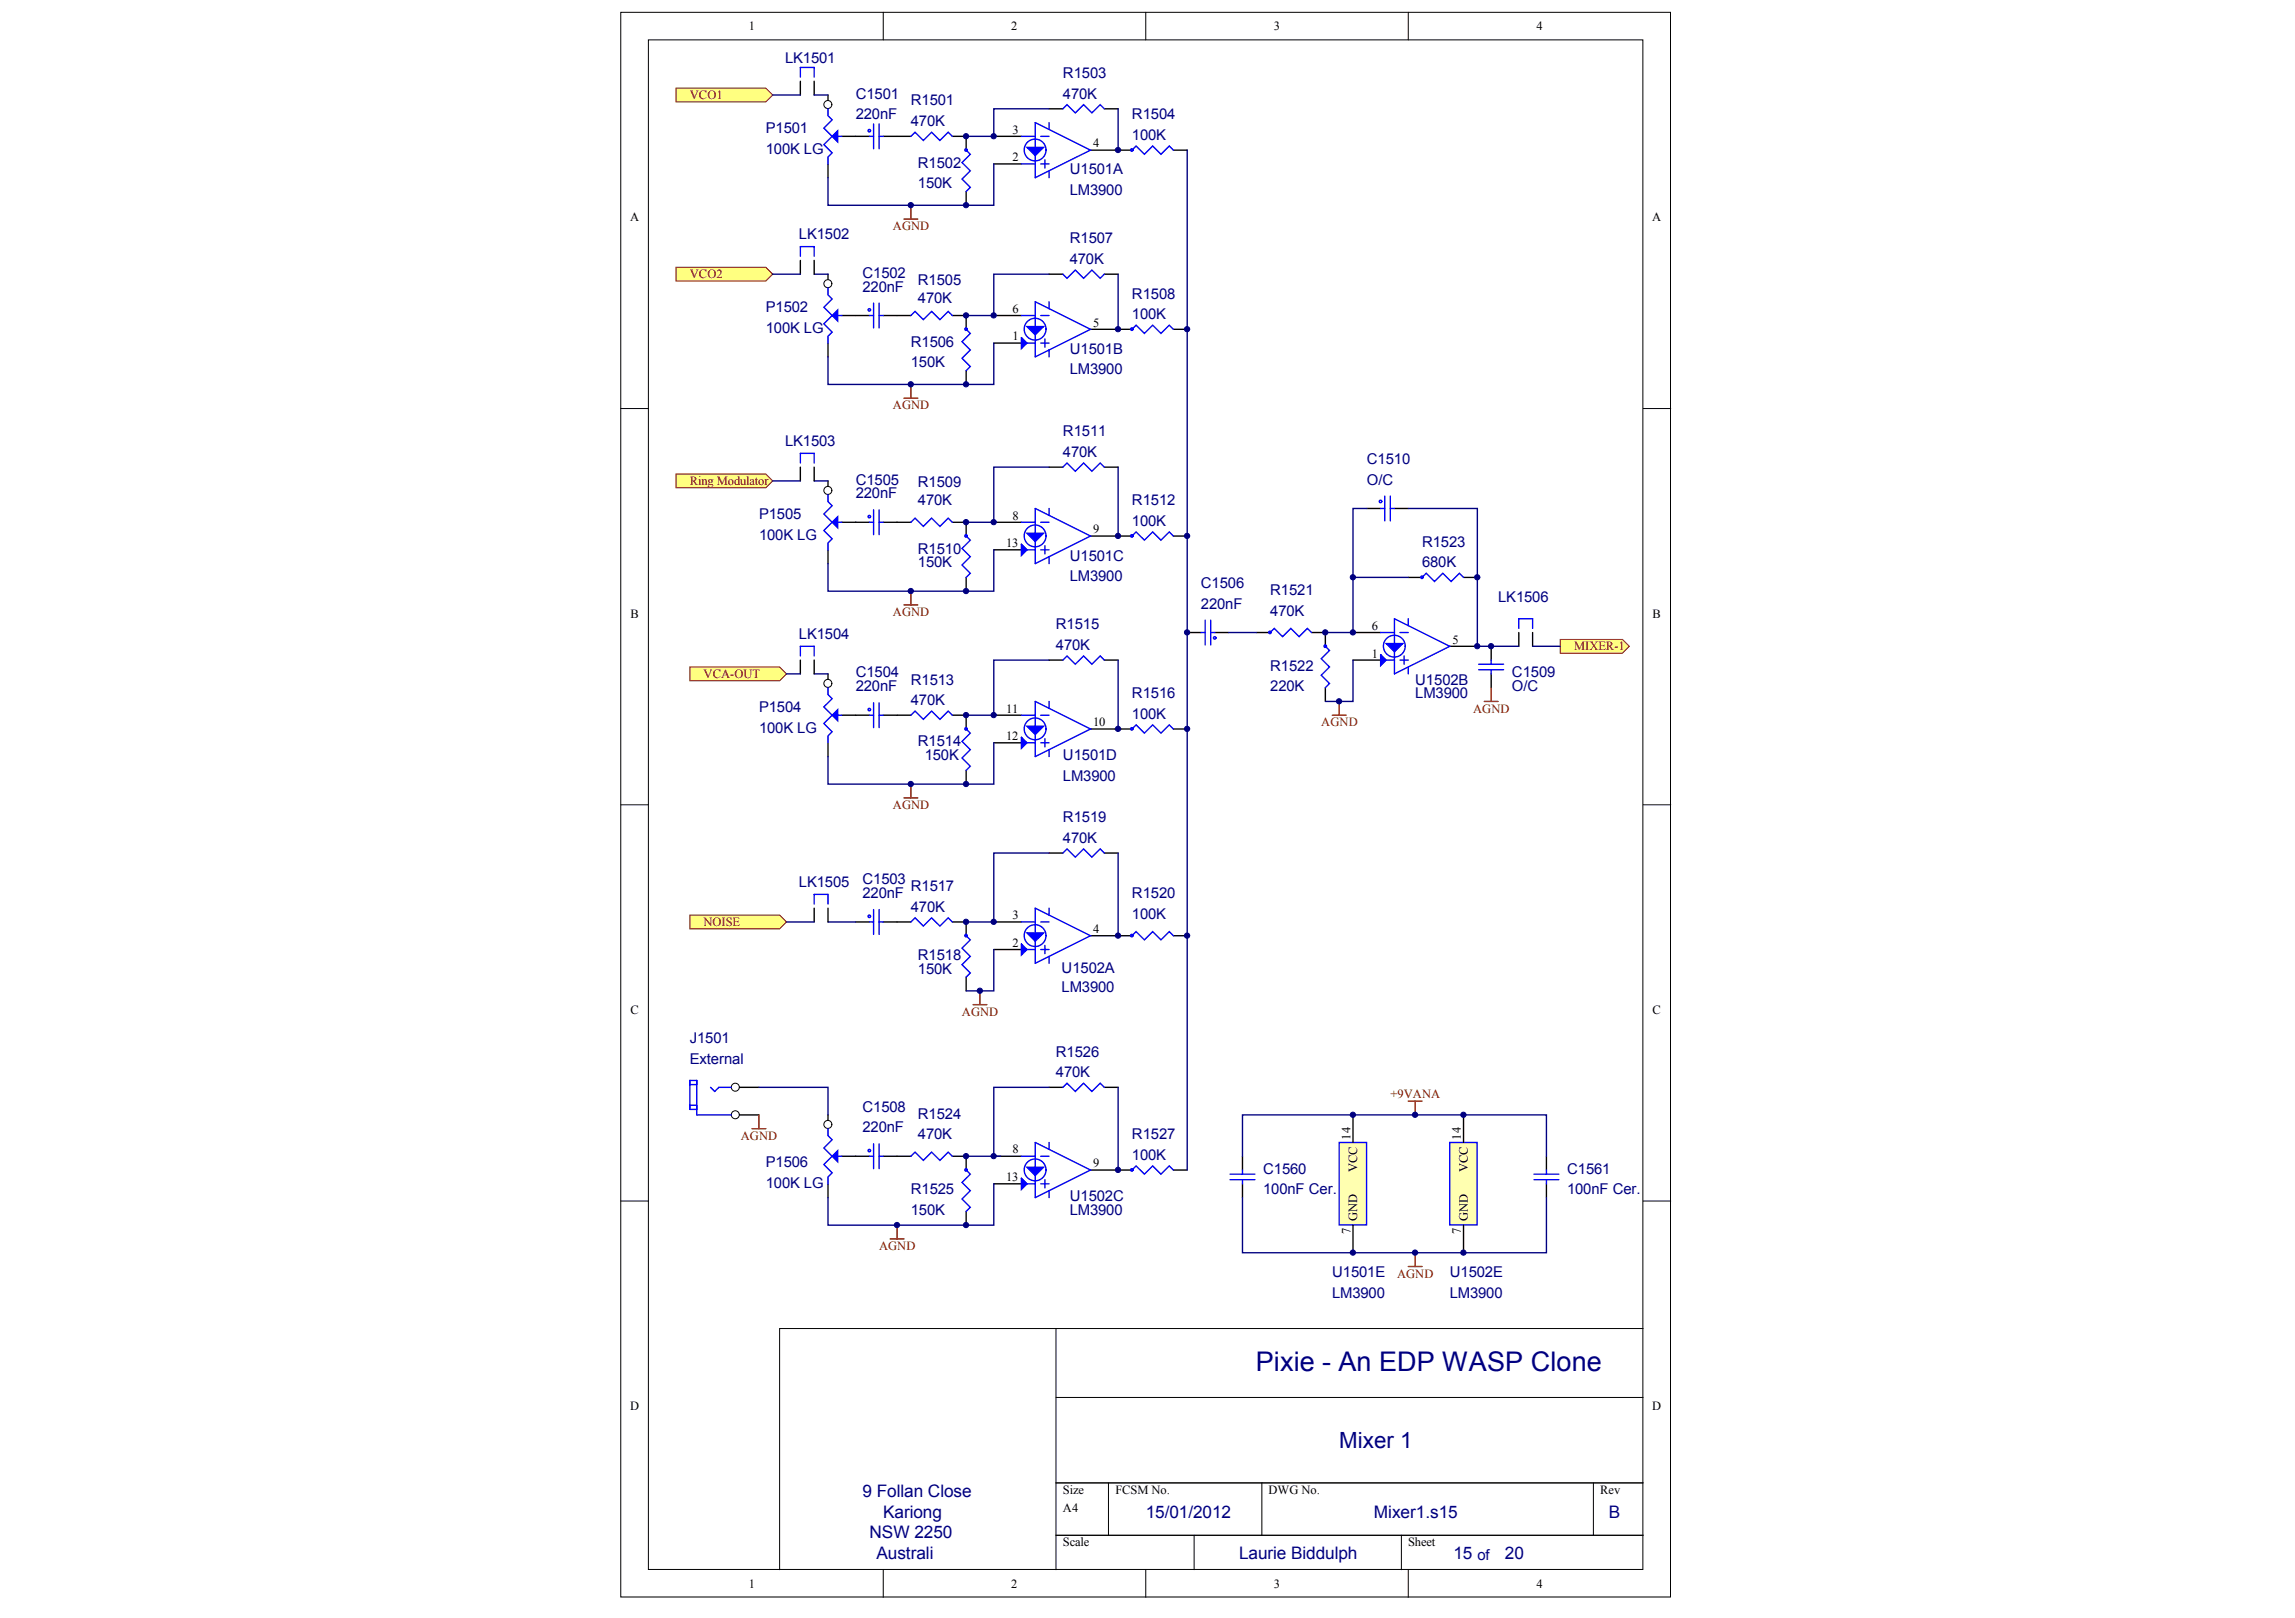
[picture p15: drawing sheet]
<svg xmlns="http://www.w3.org/2000/svg" width="287mm" height="202mm" viewBox="0 0 287 202" stroke-linecap="round" stroke-linejoin="round" font-family="sans-serif">
<defs><g id="words">
<text font-size="3.4" fill="#000080" x="156.9" y="171.3">Pixie - An EDP WASP Clone</text>
<text font-size="2.8" fill="#000080" x="167.4" y="180.9">Mixer 1</text>
<g font-size="2.2" fill="#000080">
<text x="107.8" y="187.1">9 Follan Close</text>
<text x="110.4" y="189.6">Kariong</text>
<text x="143.2" y="189.6">15/01/2012</text>
<text x="171.7" y="189.6">Mixer1.s15</text>
<text x="201" y="189.6">B</text>
<text x="108.7" y="192.2">NSW 2250</text>
<text x="109.5" y="194.8">Australi</text>
<text x="154.9" y="194.7">Laurie Biddulph</text>
<text x="181.6" y="194.7">15</text>
<text x="188.1" y="194.8">20</text>
</g>
<g font-size="1.9" fill="#000080">
<text x="98.1" y="7.9">LK1501</text>
<text x="132.8" y="9.8">R1503</text>
<text x="95.7" y="16.6">P1501</text>
<text x="106.9" y="12.3">C1501</text>
<text x="106.9" y="14.9">220nF</text>
<text x="113.8" y="13.2">R1501</text>
<text x="113.8" y="15.8">470K</text>
<text x="132.8" y="12.3">470K</text>
<text x="141.5" y="14.9">R1504</text>
<text x="141.5" y="17.5">100K</text>
<text x="95.7" y="19.2">100K LG</text>
<text x="114.7" y="21">R1502</text>
<text x="114.7" y="23.5">150K</text>
<text x="133.7" y="21.8">U1501A</text>
<text x="99.8" y="29.9">LK1502</text>
<text x="133.7" y="24.4">LM3900</text>
<text x="107.8" y="34.7">C1502</text>
<text x="114.7" y="35.6">R1505</text>
<text x="133.7" y="30.4">R1507</text>
<text x="133.7" y="33">470K</text>
<text x="95.7" y="39">P1502</text>
<text x="95.7" y="41.6">100K LG</text>
<text x="107.8" y="36.5">220nF</text>
<text x="114.7" y="37.8">470K</text>
<text x="141.5" y="37.3">R1508</text>
<text x="141.5" y="39.9">100K</text>
<text x="113.8" y="43.3">R1506</text>
<text x="113.8" y="45.9">150K</text>
<text x="133.7" y="44.2">U1501B</text>
<text x="133.7" y="46.8">LM3900</text>
<text x="98.1" y="55.8">LK1503</text>
<text x="132.8" y="54.5">R1511</text>
<text x="132.8" y="57.1">470K</text>
<text x="170.8" y="58">C1510</text>
<text x="94.9" y="64.9">P1505</text>
<text x="106.9" y="60.6">C1505</text>
<text x="106.9" y="62.3">220nF</text>
<text x="114.7" y="60.9">R1509</text>
<text x="114.7" y="63.1">470K</text>
<text x="141.5" y="63.1">R1512</text>
<text x="141.5" y="65.7">100K</text>
<text x="170.8" y="60.6">O/C</text>
<text x="94.9" y="67.4">100K LG</text>
<text x="114.7" y="69.2">R1510</text>
<text x="114.7" y="70.9">150K</text>
<text x="133.7" y="70">U1501C</text>
<text x="177.7" y="68.3">R1523</text>
<text x="177.7" y="70.9">680K</text>
<text x="133.7" y="72.6">LM3900</text>
<text x="150.1" y="73.4">C1506</text>
<text x="150.1" y="76.1">220nF</text>
<text x="158.7" y="74.3">R1521</text>
<text x="158.7" y="76.9">470K</text>
<text x="187.2" y="75.2">LK1506</text>
<text x="99.8" y="79.8">LK1504</text>
<text x="132" y="78.6">R1515</text>
<text x="132" y="81.2">470K</text>
<text x="158.7" y="83.8">R1522</text>
<text x="94.9" y="88.9">P1504</text>
<text x="106.9" y="84.6">C1504</text>
<text x="106.9" y="86.4">220nF</text>
<text x="113.8" y="85.5">R1513</text>
<text x="113.8" y="88.1">470K</text>
<text x="141.5" y="87.3">R1516</text>
<text x="141.5" y="89.8">100K</text>
<text x="158.7" y="86.4">220K</text>
<text x="176.9" y="85.5">U1502B</text>
<text x="176.9" y="87.3">LM3900</text>
<text x="189" y="84.6">C1509</text>
<text x="189" y="86.4">O/C</text>
<text x="94.9" y="91.6">100K LG</text>
<text x="114.7" y="93.3">R1514</text>
<text x="115.6" y="95">150K</text>
<text x="132.8" y="95">U1501D</text>
<text x="132.8" y="97.6">LM3900</text>
<text x="132.8" y="102.8">R1519</text>
<text x="132.8" y="105.3">470K</text>
<text x="99.8" y="110.8">LK1505</text>
<text x="107.8" y="110.5">C1503</text>
<text x="107.8" y="112.2">220nF</text>
<text x="113.8" y="111.3">R1517</text>
<text x="113.8" y="113.9">470K</text>
<text x="141.5" y="112.2">R1520</text>
<text x="114.7" y="119.9">R1518</text>
<text x="141.5" y="114.8">100K</text>
<text x="114.7" y="121.7">150K</text>
<text x="132.7" y="121.5">U1502A</text>
<text x="132.7" y="123.9">LM3900</text>
<text x="86.2" y="130.3">J1501</text>
<text x="86.2" y="132.9">External</text>
<text x="132" y="132">R1526</text>
<text x="132" y="134.6">470K</text>
<text x="107.8" y="138.9">C1508</text>
<text x="107.8" y="141.5">220nF</text>
<text x="114.7" y="139.8">R1524</text>
<text x="114.7" y="142.3">470K</text>
<text x="141.5" y="142.3">R1527</text>
<text x="95.7" y="145.8">P1506</text>
<text x="95.7" y="148.4">100K LG</text>
<text x="113.8" y="149.2">R1525</text>
<text x="141.5" y="144.9">100K</text>
<text x="157.9" y="146.6">C1560</text>
<text x="157.9" y="149.2">100nF Cer.</text>
<text x="195.8" y="146.6">C1561</text>
<text x="195.8" y="149.2">100nF Cer.</text>
<text x="113.8" y="151.8">150K</text>
<text x="133.7" y="150.1">U1502C</text>
<text x="133.7" y="151.8">LM3900</text>
<text x="166.5" y="159.6">U1501E</text>
<text x="181.2" y="159.6">U1502E</text>
<text x="166.5" y="162.1">LM3900</text>
<text x="181.2" y="162.1">LM3900</text>
<text x="184.6" y="194.9">of</text>
</g>
<g font-size="1.6">
<text x="93.6" y="3.8">1</text>
<text x="126.4" y="3.8">2</text>
<text x="159.2" y="3.8">3</text>
<text x="192" y="3.8">4</text>
<text x="126.5" y="16.7">3</text>
<text x="126.5" y="20.1">2</text>
<text x="136.6" y="18.4">4</text>
<text x="78.8" y="27.7">A</text>
<text x="206.5" y="27.7">A</text>
<text x="126.5" y="39.1">6</text>
<text x="136.6" y="40.8">5</text>
<text x="126.5" y="42.5">1</text>
<text x="126.5" y="64.9">8</text>
<text x="125.7" y="68.3">13</text>
<text x="136.6" y="66.6">9</text>
<text x="78.8" y="77.2">B</text>
<text x="206.5" y="77.2">B</text>
<text x="171.4" y="82.1">1</text>
<text x="171.4" y="78.7">6</text>
<text x="181.5" y="80.4">5</text>
<text x="125.7" y="89">11</text>
<text x="125.7" y="92.5">12</text>
<text x="136.6" y="90.7">10</text>
<text x="126.5" y="118.3">2</text>
<text x="126.5" y="114.8">3</text>
<text x="136.6" y="116.6">4</text>
<text x="78.8" y="126.7">C</text>
<text x="206.5" y="126.7">C</text>
<text x="168.8" y="142.4" transform="rotate(-90 168.8 142.4)">14</text>
<text x="182.6" y="142.4" transform="rotate(-90 182.6 142.4)">14</text>
<text x="125.7" y="147.6">13</text>
<text x="126.5" y="144.1">8</text>
<text x="136.6" y="145.8">9</text>
<text x="169.6" y="146.5" transform="rotate(-90 169.6 146.5)">VCC</text>
<text x="183.4" y="146.5" transform="rotate(-90 183.4 146.5)">VCC</text>
<text x="168.8" y="154.2" transform="rotate(-90 168.8 154.2)">7</text>
<text x="169.6" y="152.5" transform="rotate(-90 169.6 152.5)">GND</text>
<text x="182.6" y="154.2" transform="rotate(-90 182.6 154.2)">7</text>
<text x="183.4" y="152.5" transform="rotate(-90 183.4 152.5)">GND</text>
<text x="78.8" y="176.2">D</text>
<text x="206.5" y="176.2">D</text>
<text x="132.8" y="186.6">Size</text>
<text x="132.8" y="188.9">A4</text>
<text x="139.4" y="186.6">FCSM No.</text>
<text x="158.5" y="186.6">DWG No.</text>
<text x="200" y="186.6">Rev</text>
<text x="132.8" y="193.2">Scale</text>
<text x="176" y="193.2">Sheet</text>
<text x="93.6" y="198.4">1</text>
<text x="126.4" y="198.4">2</text>
<text x="159.2" y="198.4">3</text>
<text x="192" y="198.4">4</text>
</g>
<g font-size="1.6" fill="#800000">
<text x="86.2" y="12.4">VCO1</text>
<text x="111.6" y="28.8">AGND</text>
<text x="86.2" y="34.8">VCO2</text>
<text x="111.6" y="51.1">AGND</text>
<text x="86.2" y="60.6">Ring Modulator</text>
<text x="111.6" y="77">AGND</text>
<text x="196.7" y="81.3">MIXER-1</text>
<text x="87.9" y="84.7">VCA-OUT</text>
<text x="184.1" y="89">AGND</text>
<text x="165.1" y="90.7">AGND</text>
<text x="111.6" y="101.1">AGND</text>
<text x="87.9" y="115.7">NOISE</text>
<text x="120.2" y="126.9">AGND</text>
<text x="173.8" y="137.2">+9VANA</text>
<text x="92.6" y="142.4">AGND</text>
<text x="109.9" y="156.2">AGND</text>
<text x="174.6" y="159.6">AGND</text>
</g>
</g></defs>
<g fill="#fff" stroke="#000" stroke-width=".12">
<path d="M77.6 1.5h131.2v198h-131.2z"/>
<path d="M81 5h124.3v191.1h-124.3z"/>
</g>
<g fill="none" stroke="#000" stroke-width=".12">
<path d="M110.4 1.5v3.5M143.2 1.5v3.5M176 1.5v3.5M77.6 51h3.4M205.3 51h3.5M77.6 100.5h3.4M205.3 100.5h3.5M77.6 150.1h3.4M205.3 150.1h3.5M132 166v30.1M132 174.6h73.3M205.3 166h-107.9v30.1"/>
<path d="M110.4 196.1v3.5M132 185.3h73.3M132 191.8h73.3M138.5 185.3v6.5M143.2 196.1v3.5M149.2 191.8v4.3M157.7 185.3v6.5M175.1 191.8v4.3M176 196.1v3.5M199.1 185.3v6.5"/>
</g>
<path d="M112.1 17h1.7M119 17h1.7" fill="none" stroke="#000" stroke-width=".17"/>
<path d="M113.8 17l.6-.5 1 1.1 1-1.1 1.1 1.1 1-1.1 .5 .5" fill="none" stroke="#00f" stroke-width=".17"/>
<g fill="#ffff80" stroke="#800000" stroke-width=".12">
<path d="M195 79.9h7.8l.8 .8-.8 .9h-7.8z" fill-rule="evenodd"/>
<path d="M86.2 114.3h11.2l.9 .9-.9 .8h-11.2z" fill-rule="evenodd"/>
</g>
<path d="M103.5 11.9v1.7" fill="none" stroke="#000" stroke-width=".17"/>
<circle cx="103.5" cy="13.1" r=".5" fill="#fff" stroke="#000" stroke-width=".12"/>
<path d="M105.2 17h1.7M103.5 20.5v1.7M103.5 34.3v1.7" fill="none" stroke="#000" stroke-width=".17"/>
<path d="M103.5 13.6v.9l.5 .5-1 1 1 1-1 1.1 1 1-.5 .5v.9M104 17h1.2" fill="none" stroke="#00f" stroke-width=".17"/>
<path d="M104 17l.7-.7v1.4z" fill="#00f" stroke="#00f" stroke-width=".17"/>
<circle cx="103.5" cy="35.4" r=".5" fill="#fff" stroke="#000" stroke-width=".12"/>
<path d="M105.2 39.4h1.7M103.5 42.9v1.7" fill="none" stroke="#000" stroke-width=".17"/>
<path d="M103.5 36v.8l.5 .6-1 1 1 1-1 1.1 1 1-.5 .5v.9M104 39.4h1.2" fill="none" stroke="#00f" stroke-width=".17"/>
<path d="M104 39.4l.7-.7v1.4z" fill="#00f" stroke="#00f" stroke-width=".17"/>
<path d="M113 27.4h1.7M113.8 25.6v1.8M113 49.8h1.7M113.8 48v1.8" fill="none" stroke="#800000" stroke-width=".17"/>
<g fill="#ffff80" stroke="#800000" stroke-width=".12">
<path d="M84.5 11h11.2l.9 .9-.9 .8h-11.2z" fill-rule="evenodd"/>
<path d="M84.5 33.4h11.2l.9 .9-.9 .8h-11.2z" fill-rule="evenodd"/>
</g>
<path d="M101.7 34.3h1.8" fill="none" stroke="#000080" stroke-width=".17"/>
<path d="M124.2 17h3.4M131.1 13.6h1.7M136.3 18.8h5.2M138 13.6h1.7M146.6 18.8h1.8M124.2 20.5h3.4M131.1 34.3h1.7M138 34.3h1.7M139.7 41.1h1.8M146.6 41.1h1.8" fill="none" stroke="#000" stroke-width=".17"/>
<g fill="none" stroke="#00f" stroke-width=".17">
<path d="M127.6 17h1.8M129.4 15.3l6.9 3.5-6.9 3.4zM130.1 17h1M130.6 20v1M131.1 15.3v.9M132.8 13.6l.5-.5 1.1 1 1-1 1.1 1 1-1 .5 .5M141.5 18.8l.5-.6 1 1.1 1.1-1.1 1 1.1 1-1.1 .5 .6M127.6 20.5h1.8M130.1 20.5h1M131.1 21.3v.9M132.8 34.3l.5 .5 1.1-1.1 1 1.1 1.1-1.1 1 1.1 .5-.5M141.5 41.1l.5-.5 1 1.1 1.1-1.1 1 1.1 1-1.1 .5 .5"/>
<circle cx="129.4" cy="18.7" r="1.36"/>
<circle cx="141.4" cy="18.7" r=".16"/>
<circle cx="141.4" cy="41.1" r=".16"/>
</g>
<path d="M128.3 18.4h2.1l-1 1z" fill="#00f" stroke="#00f" stroke-width=".17"/>
<path d="M176 137.6h1.7M176.9 137.6v1.7" fill="none" stroke="#800000" stroke-width=".17"/>
<path d="M86.2 83.3h11.2l.9 .9-.9 .9h-11.2z" fill-rule="evenodd" fill="#ffff80" stroke="#800000" stroke-width=".12"/>
<path d="M103.5 84.2v1.7" fill="none" stroke="#000" stroke-width=".17"/>
<circle cx="103.5" cy="85.4" r=".5" fill="#fff" stroke="#000" stroke-width=".12"/>
<path d="M112.1 39.4h1.7M119 39.4h1.7M103.5 60.1v1.7M103.5 92.8v1.7M105.2 89.4h1.7M112.1 115.2h1.7M119 115.2h1.7" fill="none" stroke="#000" stroke-width=".17"/>
<path d="M113.8 39.4l.6-.5 1 1 1-1 1.1 1 1-1 .5 .5M103.5 85.9v.9l.5 .5-1 1 1 1.1-1 1 1 1-.5 .5v.9M104 89.4h1.2M113.8 115.2l.6-.5 1 1 1-1 1.1 1 1-1 .5 .5" fill="none" stroke="#00f" stroke-width=".17"/>
<path d="M104 89.4l.7-.7v1.3z" fill="#00f" stroke="#00f" stroke-width=".17"/>
<path d="M101.7 84.2h1.8" fill="none" stroke="#000080" stroke-width=".17"/>
<path d="M113 99.7h1.7M113.8 98v1.7" fill="none" stroke="#800000" stroke-width=".17"/>
<circle cx="103.5" cy="61.3" r=".5" fill="#fff" stroke="#000" stroke-width=".12"/>
<path d="M103.5 68.7v1.7M105.2 65.2h1.7" fill="none" stroke="#000" stroke-width=".17"/>
<path d="M103.5 61.8v.9l.5 .5-1 1 1 1-1 1.1 1 1-.5 .5v.9M104 65.2h1.2" fill="none" stroke="#00f" stroke-width=".17"/>
<path d="M104 65.2l.7-.6v1.3z" fill="#00f" stroke="#00f" stroke-width=".17"/>
<path d="M101.7 60.1h1.8" fill="none" stroke="#000080" stroke-width=".17"/>
<path d="M84.5 59.2h11.2l.9 .9-.9 .8h-11.2z" fill-rule="evenodd" fill="#ffff80" stroke="#800000" stroke-width=".12"/>
<path d="M113 75.6h1.7M113.8 73.9v1.7" fill="none" stroke="#800000" stroke-width=".17"/>
<path d="M124.2 39.4h3.4M124.2 42.9h3.4M136.3 41.1h3.4M124.2 92.8h3.4M124.2 89.4h3.4M136.3 91.1h3.4M124.2 118.6h3.4M124.2 115.2h3.4M136.3 116.9h3.4" fill="none" stroke="#000" stroke-width=".17"/>
<g fill="none" stroke="#00f" stroke-width=".17">
<path d="M127.6 39.4h1.8M129.4 37.7l6.9 3.4-6.9 3.5zM130.1 39.4h1M131.1 37.7v.9M127.6 42.2l.7 .7-.7 .7zM127.6 42.9h1.8M130.1 42.9h1M130.6 42.3v1.1M131.1 43.7v.9M127.6 92.1l.7 .7-.7 .7zM127.6 92.8h1.8M127.6 89.4h1.8"/>
<path d="M129.4 87.6l6.9 3.5-6.9 3.4zM130.1 92.8h1M130.1 89.4h1M130.6 92.3v1M131.1 87.6v.9M131.1 93.7v.8M127.6 117.9l.7 .7-.7 .7zM127.6 118.6h1.8M127.6 115.2h1.8M129.4 113.5l6.9 3.4-6.9 3.4zM130.1 118.6h1M130.1 115.2h1"/>
<path d="M130.6 118.1v1M131.1 113.5v.8M131.1 119.5v.8"/>
<circle cx="129.4" cy="41.1" r="1.36"/>
<circle cx="129.4" cy="91.1" r="1.36"/>
<circle cx="129.4" cy="116.9" r="1.36"/>
</g>
<g fill="#00f" stroke="#00f" stroke-width=".17">
<path d="M128.3 40.8h2.1l-1 1z"/>
<path d="M128.3 116.6h2.1l-1 1z"/>
<path d="M128.3 90.7h2.1l-1 1.1z"/>
</g>
<g fill="#00f" stroke="#00f" stroke-width=".12">
<path d="M127.6 42.3l.7 .6-.7 .5z"/>
<path d="M127.6 118.1l.7 .5-.7 .5z"/>
<path d="M127.6 92.3l.7 .5-.7 .5z"/>
</g>
<path d="M167.4 142.7h3.4v10.3h-3.4z" fill="#ffffb0" stroke="#00f" stroke-width=".17"/>
<path d="M124.2 68.7h3.4M124.2 65.2h3.4M136.3 67h3.4M169.1 79h3.4M169.1 82.5h3.4M181.2 80.7h3.4M169.1 139.3v3.4M124.2 147.9h3.4M124.2 144.5h3.4M136.3 146.2h3.4M169.1 153.1v3.4" fill="none" stroke="#000" stroke-width=".17"/>
<g fill="none" stroke="#00f" stroke-width=".17">
<path d="M127.6 68l.7 .7-.7 .7zM127.6 68.7h1.8M127.6 65.2h1.8M129.4 63.5l6.9 3.5-6.9 3.4zM130.1 68.7h1M130.1 65.2h1M130.6 68.2v1M131.1 63.5v.9M131.1 69.6v.8M172.5 79h1.8M174.3 77.3l6.9 3.4-6.9 3.5zM175 79h1"/>
<path d="M176 77.3v.9M172.5 81.8l.7 .7-.7 .7zM172.5 82.5h1.8M175 82.5h1M175.5 82v1M176 83.3v.9M127.6 147.2l.7 .7-.7 .7zM127.6 147.9h1.8M127.6 144.5h1.8M129.4 142.7l6.9 3.5-6.9 3.4zM130.1 147.9h1M130.1 144.5h1"/>
<path d="M130.6 147.4v1M131.1 142.7v.9M131.1 148.8v.8"/>
<circle cx="129.4" cy="67" r="1.36"/>
<circle cx="174.3" cy="80.7" r="1.36"/>
<circle cx="129.4" cy="146.2" r="1.36"/>
</g>
<g fill="#00f" stroke="#00f" stroke-width=".17">
<path d="M128.3 66.6h2.1l-1 1.1z"/>
<path d="M173.2 80.4h2.1l-1 1z"/>
<path d="M128.3 145.8h2.1l-1 1.1z"/>
</g>
<g fill="#00f" stroke="#00f" stroke-width=".12">
<path d="M127.6 68l.7 .7-.7 .7z"/>
<path d="M172.5 82l.7 .5-.7 .5z"/>
<path d="M127.6 147.2l.7 .7-.7 .7z"/>
</g>
<path d="M181.2 142.7h3.4v10.3h-3.4z" fill="#ffffb0" stroke="#00f" stroke-width=".17"/>
<g fill="none" stroke="#000" stroke-width=".17">
<path d="M106.9 17h1.8M110.4 17h1.7M106.9 39.4h1.8M110.4 39.4h1.7M131.1 58.4h1.7M138 58.4h1.7M106.9 65.2h1.8M110.4 65.2h3.4M119 65.2h1.7M139.7 67h1.8M146.6 67h1.8M148.4 79h1.7"/>
<path d="M151.8 79h1.7M157 79h1.7M163.9 79h1.7M176 72.1h1.7M182.9 72.1h1.7M106.9 89.4h1.8M110.4 89.4h3.4M119 89.4h1.7M131.1 82.5h1.7M138 82.5h1.7M139.7 91.1h1.8M146.6 91.1h1.8"/>
<path d="M106.9 115.2h1.8M110.4 115.2h1.7M131.1 106.6h1.7M138 106.6h1.7M139.7 116.9h1.8M146.6 116.9h1.8M103.5 139.3v1.7M131.1 135.8h1.7M138 135.8h1.7M182.9 139.3v3.4M106.9 144.5h1.8M110.4 144.5h3.4"/>
<path d="M119 144.5h1.7v1.7M120.7 151.3v1.8M139.7 146.2h1.8M146.6 146.2h1.8M182.9 153.1v3.4"/>
</g>
<g fill="none" stroke="#00f" stroke-width=".17">
<path d="M108.7 17h.5M109.2 15.5v3.1M109.9 17h.5M109.9 15.5v3.1M108.7 39.4h.5M109.2 37.9v3.1M109.9 37.9v3.1M109.9 39.4h.5M132.8 58.4l.5-.6 1.1 1.1 1-1.1 1.1 1.1 1-1.1 .5 .6M108.7 65.2h.5M109.2 63.7v3.1M109.9 63.7v3.1"/>
<path d="M109.9 65.2h.5M113.8 65.2l.6-.5 1 1.1 1-1.1 1.1 1.1 1-1.1 .5 .5M141.5 67l.5-.5 1 1 1.1-1 1 1 1-1 .5 .5M150.1 79h.5M150.6 77.5v3.1M151.3 79h.5M151.3 77.5v3.1M158.7 79l.5-.5 1.1 1 1-1 1.1 1 1-1 .5 .5M177.7 72.1l.5-.5 1.1 1.1 1-1.1 1 1.1 1.1-1.1 .5 .5M108.7 89.4h.5M109.2 87.8v3.1M109.9 87.8v3.1"/>
<path d="M109.9 89.4h.5M113.8 89.4l.6-.6 1 1.1 1-1.1 1.1 1.1 1-1.1 .5 .6M132.8 82.5l.5-.5 1.1 1 1-1 1.1 1 1-1 .5 .5M141.5 91.1l.5-.5 1 1 1.1-1 1 1 1-1 .5 .5M108.7 115.2h.5M109.2 113.6v3.1M109.9 113.6v3.1M109.9 115.2h.5M132.8 106.6l.5-.5 1.1 1 1-1 1.1 1 1-1 .5 .5M141.5 116.9l.5-.5 1 1 1.1-1 1 1 1-1 .5 .5M132.8 135.8l.5-.5 1.1 1.1 1-1.1 1.1 1.1 1-1.1 .5 .5M108.7 144.5h.5"/>
<path d="M109.2 142.9v3.1M109.9 142.9v3.1M109.9 144.5h.5M113.8 144.5l.6-.6 1 1.1 1-1.1 1.1 1.1 1-1.1 .5 .6M120.7 146.2l.6 .5-1.1 1 1.1 1.1-1.1 1 1.1 1-.6 .5M141.5 146.2l.5-.5 1 1 1.1-1 1 1 1-1 .5 .5"/>
<circle cx="108.6" cy="16.3" r=".16"/>
<circle cx="108.6" cy="38.7" r=".16"/>
<circle cx="108.6" cy="64.5" r=".16"/>
<circle cx="141.4" cy="67" r=".16"/>
<circle cx="151.8" cy="79.7" r=".16"/>
<circle cx="158.7" cy="79" r=".16"/>
<circle cx="177.7" cy="72.1" r=".16"/>
<circle cx="108.6" cy="88.6" r=".16"/>
<circle cx="141.4" cy="91.1" r=".16"/>
<circle cx="108.6" cy="114.5" r=".16"/>
<circle cx="141.4" cy="116.9" r=".16"/>
<circle cx="108.6" cy="143.7" r=".16"/>
<circle cx="120.7" cy="146.2" r=".16"/>
<circle cx="141.4" cy="146.2" r=".16"/>
</g>
<path d="M166.5 89.4h1.7M167.4 87.6v1.8M121.6 125.5h1.7M122.5 123.8v1.7M176 158.2h1.7M176.9 156.5v1.7" fill="none" stroke="#800000" stroke-width=".17"/>
<path d="M139.7 13.6v5.2M139.7 34.3v6.8M139.7 58.4v8.6M139.7 82.5v8.6M139.7 106.6v10.3" fill="none" stroke="#000080" stroke-width=".17"/>
<circle cx="103.5" cy="140.5" r=".5" fill="#fff" stroke="#000" stroke-width=".12"/>
<path d="M170.8 63.5h1.7M174.3 63.5h1.7M186.4 80.7v1.8M186.4 84.2v1.7M91.4 135.8h3.4M103.5 147.9v1.7M105.2 144.5h1.7" fill="none" stroke="#000" stroke-width=".17"/>
<g fill="none" stroke="#00f" stroke-width=".17">
<path d="M172.5 63.5h.6M173.1 62v3.1M173.7 63.5h.6M173.7 62v3.1M184.8 83.7h3.1M184.8 83h3.1M186.4 82.5v.5M186.4 83.7v.5M103.5 141v.9l.5 .5-1 1 1 1.1-1 1 1 1-.5 .5v.9M104 144.5h1.2"/>
<circle cx="172.5" cy="62.6" r=".16"/>
</g>
<path d="M104 144.5l.7-.7v1.3z" fill="#00f" stroke="#00f" stroke-width=".17"/>
<path d="M185.5 87.6h1.7M186.4 85.9v1.7M111.2 154.8h1.8M112.1 153.1v1.7" fill="none" stroke="#800000" stroke-width=".17"/>
<path d="M131.1 135.8h-6.9v8.7M139.7 135.8v10.4M120.7 144.5h4.4" fill="none" stroke="#000080" stroke-width=".17"/>
<circle cx="91.9" cy="135.8" r=".5" fill="#fff" stroke="#000" stroke-width=".12"/>
<path d="M91.4 139.3h3.4" fill="none" stroke="#000" stroke-width=".17"/>
<circle cx="91.9" cy="139.3" r=".5" fill="#fff" stroke="#000" stroke-width=".12"/>
<g fill="none" stroke="#00f" stroke-width=".17">
<path d="M100 9.6v-1.2h1.7v1.2M120.7 18.8l.6 .5-1.1 1 1.1 1-1.1 1.1 1.1 1-.6 .5M100 32v-1.2h1.7v1.2M100 57.8v-1.2h1.7v1.2M120.7 41.1l.6 .6-1.1 1 1.1 1-1.1 1.1 1.1 1-.6 .5M120.7 67l.6 .5-1.1 1 1.1 1.1-1.1 1 1.1 1-.6 .5M189.8 78.5v-1.2h1.7v1.2M100 82v-1.3h1.7v1.3M120.7 91.1l.6 .5-1.1 1 1.1 1.1-1.1 1 1.1 1-.6 .5M165.6 80.7l.6 .6-1.1 1 1.1 1-1.1 1.1 1.1 1-.6 .5M101.7 112.9v-1.2h1.8v1.2M120.7 116.9l.6 .5-1.1 1.1 1.1 1-1.1 1 1.1 1.1-.6 .5"/>
<path d="M86.2 135.5h.9M86.2 138.1h.9M87.1 138.6h-.9v-3.6h.9v4.3h4.3M88.8 135.8l.5 .6 .5-.6h1.6M153.7 147.4h3.1M153.7 146.7h3.1M155.3 146.2v.5M155.3 147.4v.5M191.7 147.4h3.1M191.7 146.7h3.1M193.3 146.2v.5M193.3 147.4v.5"/>
<circle cx="120.7" cy="18.7" r=".16"/>
<circle cx="120.7" cy="41.1" r=".16"/>
<circle cx="120.7" cy="67" r=".16"/>
<circle cx="120.7" cy="91.1" r=".16"/>
<circle cx="165.6" cy="80.7" r=".16"/>
<circle cx="120.7" cy="116.9" r=".16"/>
</g>
<g fill="none" stroke="#000080" stroke-width=".17">
<path d="M96.6 11.9h3.4M101.7 11.9h1.8M131.1 13.6h-6.9v3.4h-3.5M148.4 18.8v127.4M96.6 34.3h3.4M124.2 20.5v5.1h-20.7v-3.4M131.1 34.3h-6.9v5.1h-3.5M124.2 42.9v5.1h-20.7v-3.4M131.1 58.4h-6.9v6.8h-3.5M96.6 60.1h3.4M124.2 68.7v5.2h-20.7v-3.5M153.5 79h3.5"/>
<path d="M169.1 72.1h6.9M170.8 63.5h-1.7v15.5h-3.5M176 63.5h8.6v17.2h5.2M98.3 84.2h1.7M124.2 92.8v5.2h-20.7v-3.5M131.1 82.5h-6.9v6.9h-3.5M169.1 82.5v5.1h-3.5M191.5 80.7h3.5M98.3 115.2h3.4M103.5 115.2h3.4M124.2 118.6v5.2h-3.5M131.1 106.6h-6.9v8.6h-3.5"/>
<path d="M94.8 135.8h8.7v3.5M124.2 147.9v5.2h-20.7v-3.5M155.3 149.6v6.9h38v-6.9M155.3 144.5v-5.2h38v5.2"/>
</g>
<path d="M94.8 139.3v1.7M94 141h1.7" fill="none" stroke="#800000" stroke-width=".17"/>
<g fill="none" stroke="#000" stroke-width=".17">
<path d="M100 10.1v1.8M101.7 10.1v1.8M120.7 17v1.8M100 32.5v1.8M101.7 32.5v1.8M120.7 23.9v1.7M120.7 39.4v1.7M100 58.4v1.7M101.7 58.4v1.7M120.7 46.3v1.7M120.7 65.2v1.8M120.7 72.1v1.8"/>
<path d="M165.6 79v1.7M189.8 79v1.7M191.5 79v1.7M100 82.5v1.7M101.7 82.5v1.7M120.7 89.4v1.7M120.7 96.2v1.8M165.6 85.9v1.7M101.7 113.5v1.7M103.5 113.5v1.7M120.7 115.2v1.7M120.7 122.1v1.7"/>
<path d="M155.3 144.5v1.7M155.3 147.9v1.7M193.3 144.5v1.7M193.3 147.9v1.7"/>
</g>
<g fill="#000080" stroke="#000080" stroke-width=".12">
<circle cx="112.1" cy="153" r=".33"/>
<circle cx="113.8" cy="97.9" r=".33"/>
<circle cx="113.8" cy="73.8" r=".33"/>
<circle cx="113.8" cy="48" r=".33"/>
<circle cx="113.8" cy="25.6" r=".33"/>
<circle cx="120.7" cy="153" r=".33"/>
<circle cx="120.7" cy="144.4" r=".33"/>
<circle cx="120.7" cy="115.2" r=".33"/>
<circle cx="120.7" cy="97.9" r=".33"/>
<circle cx="120.7" cy="89.3" r=".33"/>
<circle cx="120.7" cy="73.8" r=".33"/>
<circle cx="120.7" cy="65.2" r=".33"/>
<circle cx="120.7" cy="48" r=".33"/>
<circle cx="120.7" cy="39.4" r=".33"/>
<circle cx="120.7" cy="25.6" r=".33"/>
<circle cx="120.7" cy="17" r=".33"/>
<circle cx="122.5" cy="123.8" r=".33"/>
<circle cx="124.2" cy="144.4" r=".33"/>
<circle cx="124.2" cy="115.2" r=".33"/>
<circle cx="124.2" cy="89.3" r=".33"/>
<circle cx="124.2" cy="65.2" r=".33"/>
<circle cx="124.2" cy="39.4" r=".33"/>
<circle cx="124.2" cy="17" r=".33"/>
<circle cx="139.7" cy="146.2" r=".33"/>
<circle cx="139.7" cy="116.9" r=".33"/>
<circle cx="139.7" cy="91.1" r=".33"/>
<circle cx="139.7" cy="67" r=".33"/>
<circle cx="139.7" cy="41.1" r=".33"/>
<circle cx="139.7" cy="18.7" r=".33"/>
<circle cx="148.4" cy="116.9" r=".33"/>
<circle cx="148.4" cy="91.1" r=".33"/>
<circle cx="148.4" cy="79" r=".33"/>
<circle cx="148.4" cy="67" r=".33"/>
<circle cx="148.4" cy="41.1" r=".33"/>
<circle cx="165.6" cy="79" r=".33"/>
<circle cx="167.3" cy="87.6" r=".33"/>
<circle cx="169.1" cy="156.5" r=".33"/>
<circle cx="169.1" cy="139.3" r=".33"/>
<circle cx="169.1" cy="79" r=".33"/>
<circle cx="169.1" cy="72.1" r=".33"/>
<circle cx="176.8" cy="156.5" r=".33"/>
<circle cx="176.8" cy="139.3" r=".33"/>
<circle cx="182.9" cy="156.5" r=".33"/>
<circle cx="182.9" cy="139.3" r=".33"/>
<circle cx="184.6" cy="80.7" r=".33"/>
<circle cx="184.6" cy="72.1" r=".33"/>
<circle cx="186.3" cy="80.7" r=".33"/>
</g>
<use href="#words"/>
</svg>
